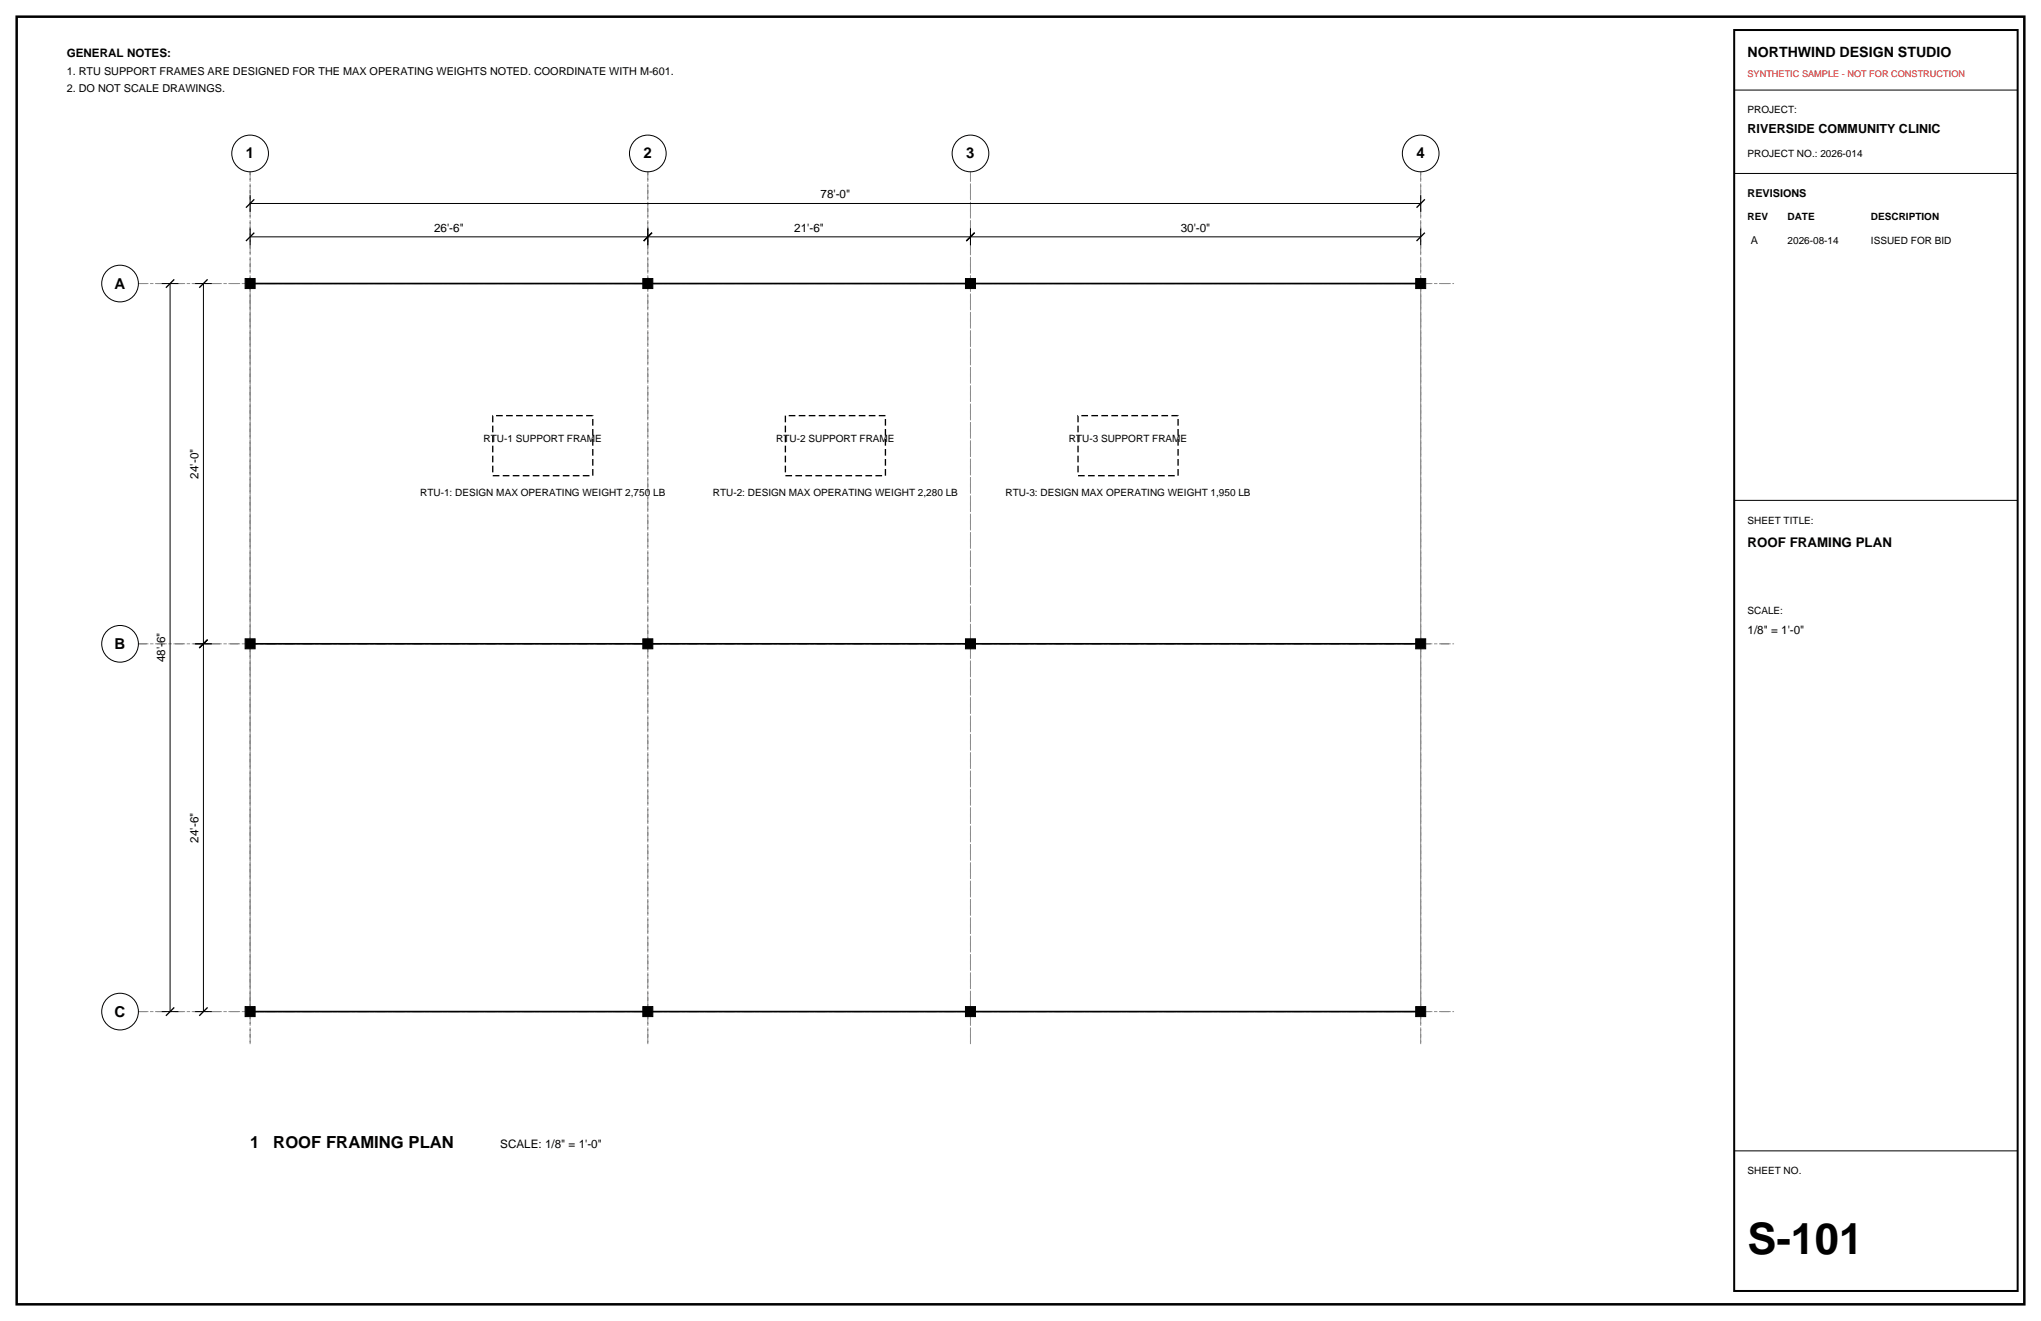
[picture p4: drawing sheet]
<svg xmlns="http://www.w3.org/2000/svg" width="432mm" height="279mm" viewBox="0 0 432 279" stroke-linecap="round" stroke-linejoin="round" font-family="sans-serif">
<defs><g id="words">
<text font-size="9.2" x="369.7" y="265.3">S-101</text>
<g font-size="3.5">
<text x="52.9" y="242.9">1</text>
<text x="57.8" y="242.9">ROOF FRAMING PLAN</text>
</g>
<g font-size="3.2">
<text x="52" y="33.5">1</text>
<text x="136.2" y="33.5">2</text>
<text x="204.4" y="33.5">3</text>
<text x="299.7" y="33.5">4</text>
<text x="24.3" y="61">A</text>
<text x="24.3" y="137.2">B</text>
<text x="24.3" y="215">C</text>
</g>
<text font-size="3" x="369.7" y="12">NORTHWIND DESIGN STUDIO</text>
<text font-size="2.8" x="369.7" y="115.7">ROOF FRAMING PLAN</text>
<text font-size="2.6" x="369.7" y="28.2">RIVERSIDE COMMUNITY CLINIC</text>
<g font-size="2.5">
<text x="14.1" y="12">GENERAL NOTES:</text>
<text x="173.6" y="42">78'-0&quot;</text>
<text x="91.8" y="49">26'-6&quot;</text>
<text x="168" y="49">21'-6&quot;</text>
<text x="249.8" y="49">30'-0&quot;</text>
<text x="42" y="101.2" transform="rotate(-90 42 101.2)">24'-0&quot;</text>
<text x="369.7" y="134.1">1/8&quot; = 1'-0&quot;</text>
<text x="34.9" y="140.1" transform="rotate(-90 34.9 140.1)">48'-6&quot;</text>
<text x="42" y="178.2" transform="rotate(-90 42 178.2)">24'-6&quot;</text>
<text x="105.8" y="242.9">SCALE: 1/8&quot; = 1'-0&quot;</text>
</g>
<g font-size="2.3">
<text x="14.1" y="15.9">1. RTU SUPPORT FRAMES ARE DESIGNED FOR THE MAX OPERATING WEIGHTS NOTED. COORDINATE WITH M-601.</text>
<text x="14.1" y="19.4">2. DO NOT SCALE DRAWINGS.</text>
<text x="369.7" y="41.6">REVISIONS</text>
<text x="370.4" y="51.5">A</text>
</g>
<g font-size="2.1">
<text x="369.7" y="24">PROJECT:</text>
<text x="369.7" y="33.2">PROJECT NO.: 2026-014</text>
<text x="369.7" y="46.6">REV</text>
<text x="378.2" y="46.6">DATE</text>
<text x="395.8" y="46.6">DESCRIPTION</text>
<text x="378.2" y="51.5">2026-08-14</text>
<text x="395.8" y="51.5">ISSUED FOR BID</text>
<text x="102.3" y="93.6">RTU-1 SUPPORT FRAME</text>
<text x="164.2" y="93.6">RTU-2 SUPPORT FRAME</text>
<text x="226.1" y="93.6">RTU-3 SUPPORT FRAME</text>
<text x="88.9" y="104.8">RTU-1: DESIGN MAX OPERATING WEIGHT 2,750 LB</text>
<text x="150.8" y="104.8">RTU-2: DESIGN MAX OPERATING WEIGHT 2,280 LB</text>
<text x="212.7" y="104.8">RTU-3: DESIGN MAX OPERATING WEIGHT 1,950 LB</text>
<text x="369.7" y="110.8">SHEET TITLE:</text>
<text x="369.7" y="129.8">SCALE:</text>
<text x="369.7" y="248.4">SHEET NO.</text>
</g>
<text font-size="1.9" fill="#d90d0d" x="369.7" y="16.2">SYNTHETIC SAMPLE - NOT FOR CONSTRUCTION</text>
</g></defs>
<path d="M3.5 3.5h424.8v272.4h-424.8z" fill="none" stroke="#000" stroke-width=".53"/>
<path d="M52.9 36.3v184.7zM137.1 36.3v184.7zM205.3 36.3v184.7zM300.6 36.3v184.7zM29.3 60h278.3zM29.3 136.2h278.3zM29.3 214h278.3z" fill="none" stroke="#8c8c8c" stroke-width=".21" stroke-dasharray="2.1 .7 .4 .7" stroke-linecap="butt"/>
<g fill="none" stroke="#000" stroke-width=".21">
<path d="M366.9 19.1h60zM366.9 36.7h60zM34.2 60h3.5zM36 60v154zM41.3 60h3.5zM43 60v76.2zM52.9 50.1h84.2zM52.9 48.3v3.6zM52.9 43h247.7zM52.9 41.3v3.5zM137.1 48.3v3.6zM137.1 50.1h68.2z"/>
<path d="M205.3 48.3v3.6zM205.3 50.1h95.3zM300.6 48.3v3.6zM300.6 41.3v3.5zM366.9 105.8h60zM41.3 136.2h3.5zM43 136.2v77.8zM34.2 214h3.5zM41.3 214h3.5zM366.9 243.4h60z"/>
<circle cx="52.9" cy="32.5" r="3.9"/>
<circle cx="137.1" cy="32.5" r="3.9"/>
<circle cx="205.3" cy="32.5" r="3.9"/>
<circle cx="300.6" cy="32.5" r="3.9"/>
<circle cx="25.4" cy="60" r="3.9"/>
<circle cx="25.4" cy="136.2" r="3.9"/>
<circle cx="25.4" cy="214" r="3.9"/>
</g>
<path d="M52 51l1.8-1.8zM52 43.9l1.8-1.7zM136.2 51l1.7-1.8zM204.4 51l1.8-1.8zM299.7 43.9l1.7-1.7zM301.4 49.2l-1.7 1.8zM35.1 60.9l1.8-1.8zM42.2 60.9l1.7-1.8zM42.2 137.1l1.7-1.8zM35.1 214.8l1.8-1.7zM42.2 214.8l1.7-1.7z" fill="none" stroke="#000" stroke-width=".28"/>
<path d="M52.9 60h247.7v154h-247.7z" fill="none" stroke="#8c8c8c" stroke-width=".21"/>
<path d="M51.9 58.9h2.1v2.1h-2.1zM136 58.9h2.1v2.1h-2.1zM204.3 58.9h2.1v2.1h-2.1zM299.5 58.9h2.1v2.1h-2.1zM51.9 135.1h2.1v2.1h-2.1zM136 135.1h2.1v2.1h-2.1zM204.3 135.1h2.1v2.1h-2.1zM299.5 135.1h2.1v2.1h-2.1zM51.9 212.9h2.1v2.1h-2.1zM136 212.9h2.1v2.1h-2.1zM204.3 212.9h2.1v2.1h-2.1zM299.5 212.9h2.1v2.1h-2.1z" fill="#000" stroke="#000" stroke-width=".21"/>
<path d="M52.9 60h247.7zM52.9 136.2h247.7zM52.9 214h247.7z" fill="none" stroke="#000" stroke-width=".35"/>
<path d="M104.2 87.9h21.2v12.7h-21.2zM166.2 87.9h21.1v12.7h-21.1zM228.1 87.9h21.1v12.7h-21.1z" fill="none" stroke="#000" stroke-width=".28" stroke-dasharray="1.4 .7" stroke-linecap="butt"/>
<path d="M366.9 6.4h60v266.6h-60z" fill="none" stroke="#000" stroke-width=".42"/>
<use href="#words"/>
</svg>
